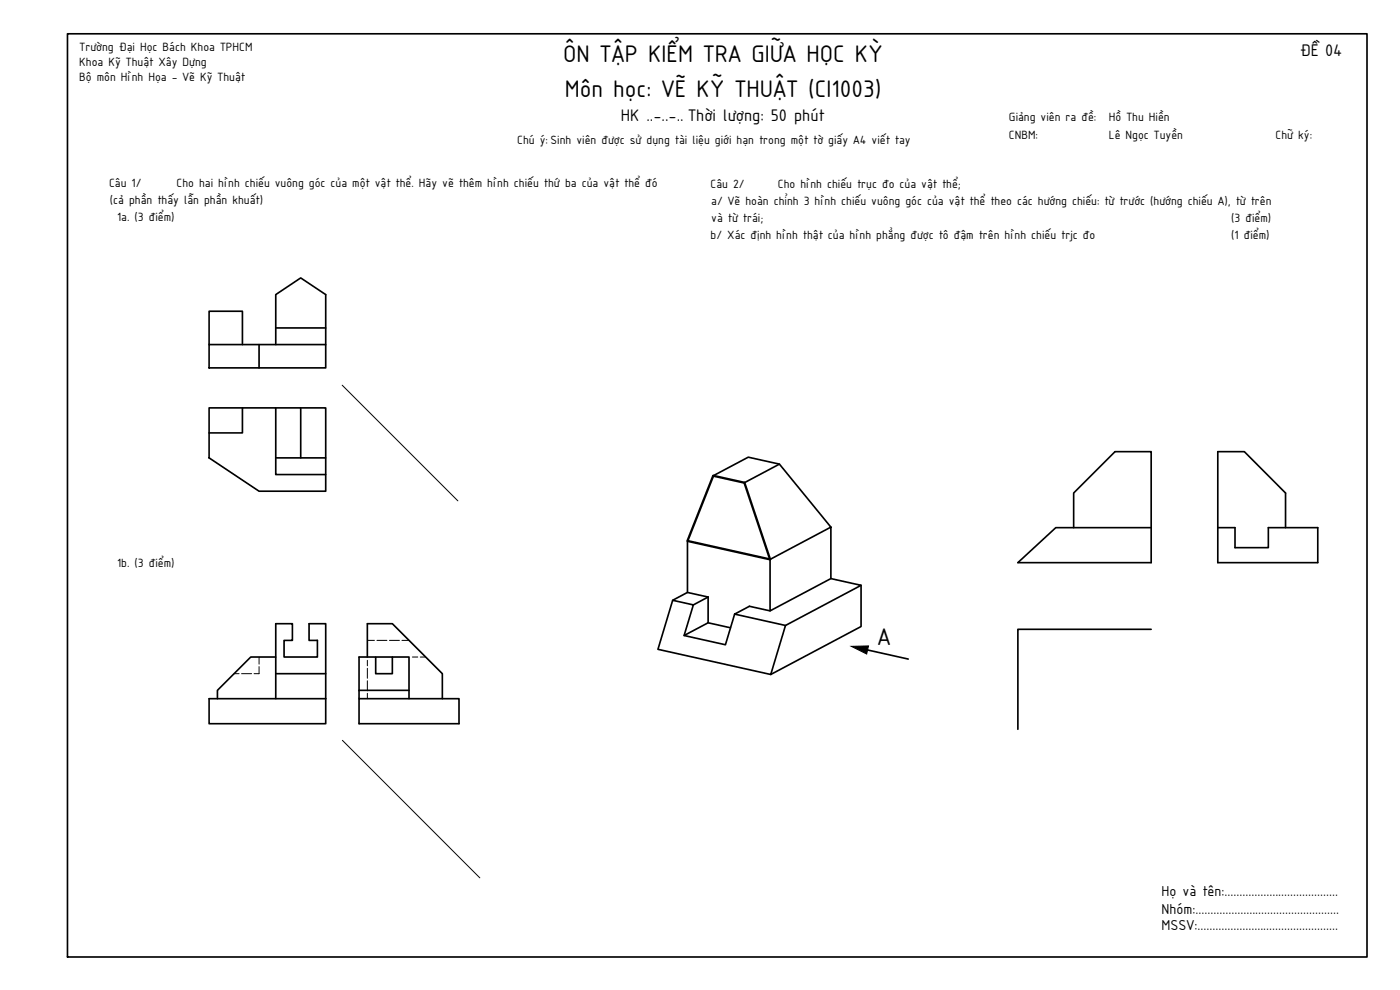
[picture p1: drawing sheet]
<svg xmlns="http://www.w3.org/2000/svg" width="420mm" height="297mm" viewBox="0 0 420 297" stroke-linecap="round" stroke-linejoin="round" font-family="sans-serif">
<defs><g id="words">
<g font-size="7.8">
<text x="169.1" y="18.7">ÔN TẬP KIỂM TRA GIỮA HỌC KỲ</text>
<text x="169.6" y="29">Môn học: VẼ KỸ THUẬT (CI1003)</text>
<text x="263.3" y="193.5">A</text>
</g>
<g font-size="5.4">
<text x="390.1" y="16.9">ĐỀ 04</text>
<text x="186.3" y="36.2">HK ..-..-.. Thời lượng: 50 phút</text>
</g>
<g font-size="4.7">
<text x="348.6" y="268.8">Họ và tên:......................................</text>
<text x="348.6" y="274.1">Nhóm:................................................</text>
<text x="348.6" y="279.1">MSSV:...............................................</text>
</g>
<g font-size="3.9">
<text x="23.9" y="15.3">Trường Đại Học Bách Khoa TPHCM</text>
<text x="23.8" y="19.7">Khoa Kỹ Thuật Xây Dựng</text>
<text x="23.8" y="24.4">Bộ môn Hình Họa - Vẽ Kỹ Thuật</text>
<text x="302.8" y="36.4">Giảng viên ra đề:</text>
<text x="302.8" y="41.7">CNBM:</text>
<text x="332.8" y="36.4">Hồ Thu Hiền</text>
<text x="332.8" y="41.7">Lê Ngọc Tuyền</text>
<text x="382.8" y="41.7">Chữ ký:</text>
<text x="155.2" y="43.3">Chú ý: Sinh viên được sử dụng tài liệu giới hạn trong một tờ giấy A4 viết tay</text>
<text x="32.7" y="56.1">Câu 1/</text>
<text x="53" y="56.1">Cho hai hình chiếu vuông góc của một vật thể. Hãy vẽ thêm hình chiếu thứ ba của vật thể đó</text>
<text x="213.2" y="56.4">Câu 2/</text>
<text x="233.5" y="56.4">Cho hình chiếu trục đo của vật thể;</text>
<text x="33" y="61.1">(cả phần thấy lẫn phần khuất)</text>
<text x="213.5" y="61.5">a/ Vẽ hoàn chỉnh 3 hình chiếu vuông góc của vật thể theo các hướng chiếu: từ trước (hướng chiếu A), từ trên</text>
<text x="35.2" y="66.3">1a. (3 điểm)</text>
<text x="213.2" y="71.7">b/ Xác định hình thật của hình phẳng được tô đậm trên hình chiếu trjc đo</text>
<text x="213.5" y="66.6">và từ trái;</text>
<text x="369.5" y="66.6">(3 điểm)</text>
<text x="369.5" y="71.7">(1 điểm)</text>
<text x="35.2" y="170.1">1b. (3 điểm)</text>
</g>
</g></defs>
<!-- layer: PV-2D5B -->
<path d="M233.9 139.3l-9.3-2.1-10.5 5.5M223.4 144.8l10.5-5.5 15.5 18.9-18.3 9.6v15.5l18.3-9.7v-15.4M206.3 162.3v15.5M212.5 179.1v7.8l-7.2 3.8M212.5 179.1l-6.2-1.3-4.4 2.3M212.5 179.1l-4.4 2.4M249.4 173.6l9 2-22.7 12.1M258.4 175.6v12.4l-27.1 14.4M201.9 180.1l6.2 1.4-2.8 9.2 12.4 2.8 2.8-9.2 15.2 3.4-4.4 14.7-33.8-7.6zM212.5 186.9l6.7 1.5M231.1 183.3l-6.2-1.4-4.4 2.4" fill="none" stroke="#000" stroke-width=".5"/>
<!-- layer: Rat Dam -->
<path d="M214.1 142.7l9.3 2.1 7.7 23-24.8-5.5z" fill="none" stroke="#000" stroke-width=".7"/>
<!-- layer: 0 -->
<g fill="none" stroke="#000" stroke-width=".5">
<path d="M20.2 10.1h390.1v277h-390.1zM82.8 98.4h15M62.8 103.4h35v7h-35zM62.8 103.4v-10h10v10M77.7 103.4v7M82.8 103.4v-15l7.4-5 7.6 5v15M62.8 122.4h35v25h-20.1l-14.9-10zM72.8 122.4v7.5h-10M82.8 122.4v20h15M82.8 137.4h15M90.2 122.4v15M322.2 158.3v-10.4l12.4-12.4h10.9v33.3h-40l11.4-10.5h28.6"/>
<path d="M365.5 158.3h5.1v6h10v-6h14.9v10.5h-30v-33.3h7.9l12.4 12.4v10.4M82.8 197.1h-7.5l-10.1 10v2.5M110.3 197.1v-10h7.5l15 15v7.5M112.7 197.1v5h5.1v-5M260.4 195l12.2 2.7M345.5 188.8h-40v30M62.8 209.6h35v7.5h-35zM82.8 209.6v-22.5h4.9v5h-2.4v5h10v-5h-2.5v-5h5v22.5M82.8 202.1h15M107.8 209.6h30v7.5h-30zM107.8 209.6v-12.5h14.9v12.5M107.8 207.1h14.9"/>
</g>
<path d="M255.5 193.9l5.1-.1-.5 2.4z" fill="#000" stroke="#000" stroke-width=".3"/>
<!-- layer: Net manh -->
<path d="M102.7 115.6l34.7 34.7" fill="none" stroke="#000" stroke-width=".3"/>
<!-- layer: THIN -->
<path d="M102.8 222.1l41.2 41.3" fill="none" stroke="#000" stroke-width=".3"/>
<!-- layer: NET DUT -->
<g fill="none" stroke="#000" stroke-width=".3">
<path d="M77.7 197.1v2.2M110.3 192.1h2.1M110.3 198.1v1.7M113.1 192.1h3M116.9 192.1h3M120.6 192.1h2.1M123.8 197.1h1.6M126.1 197.1h1.7M70.3 202.1h1.4M72.5 202.1h3M77.7 200v2.1h-1.4M110.3 200.5v3"/>
<path d="M110.3 204.3v3M110.3 208v1.6"/>
</g>
<use href="#words"/>
</svg>
